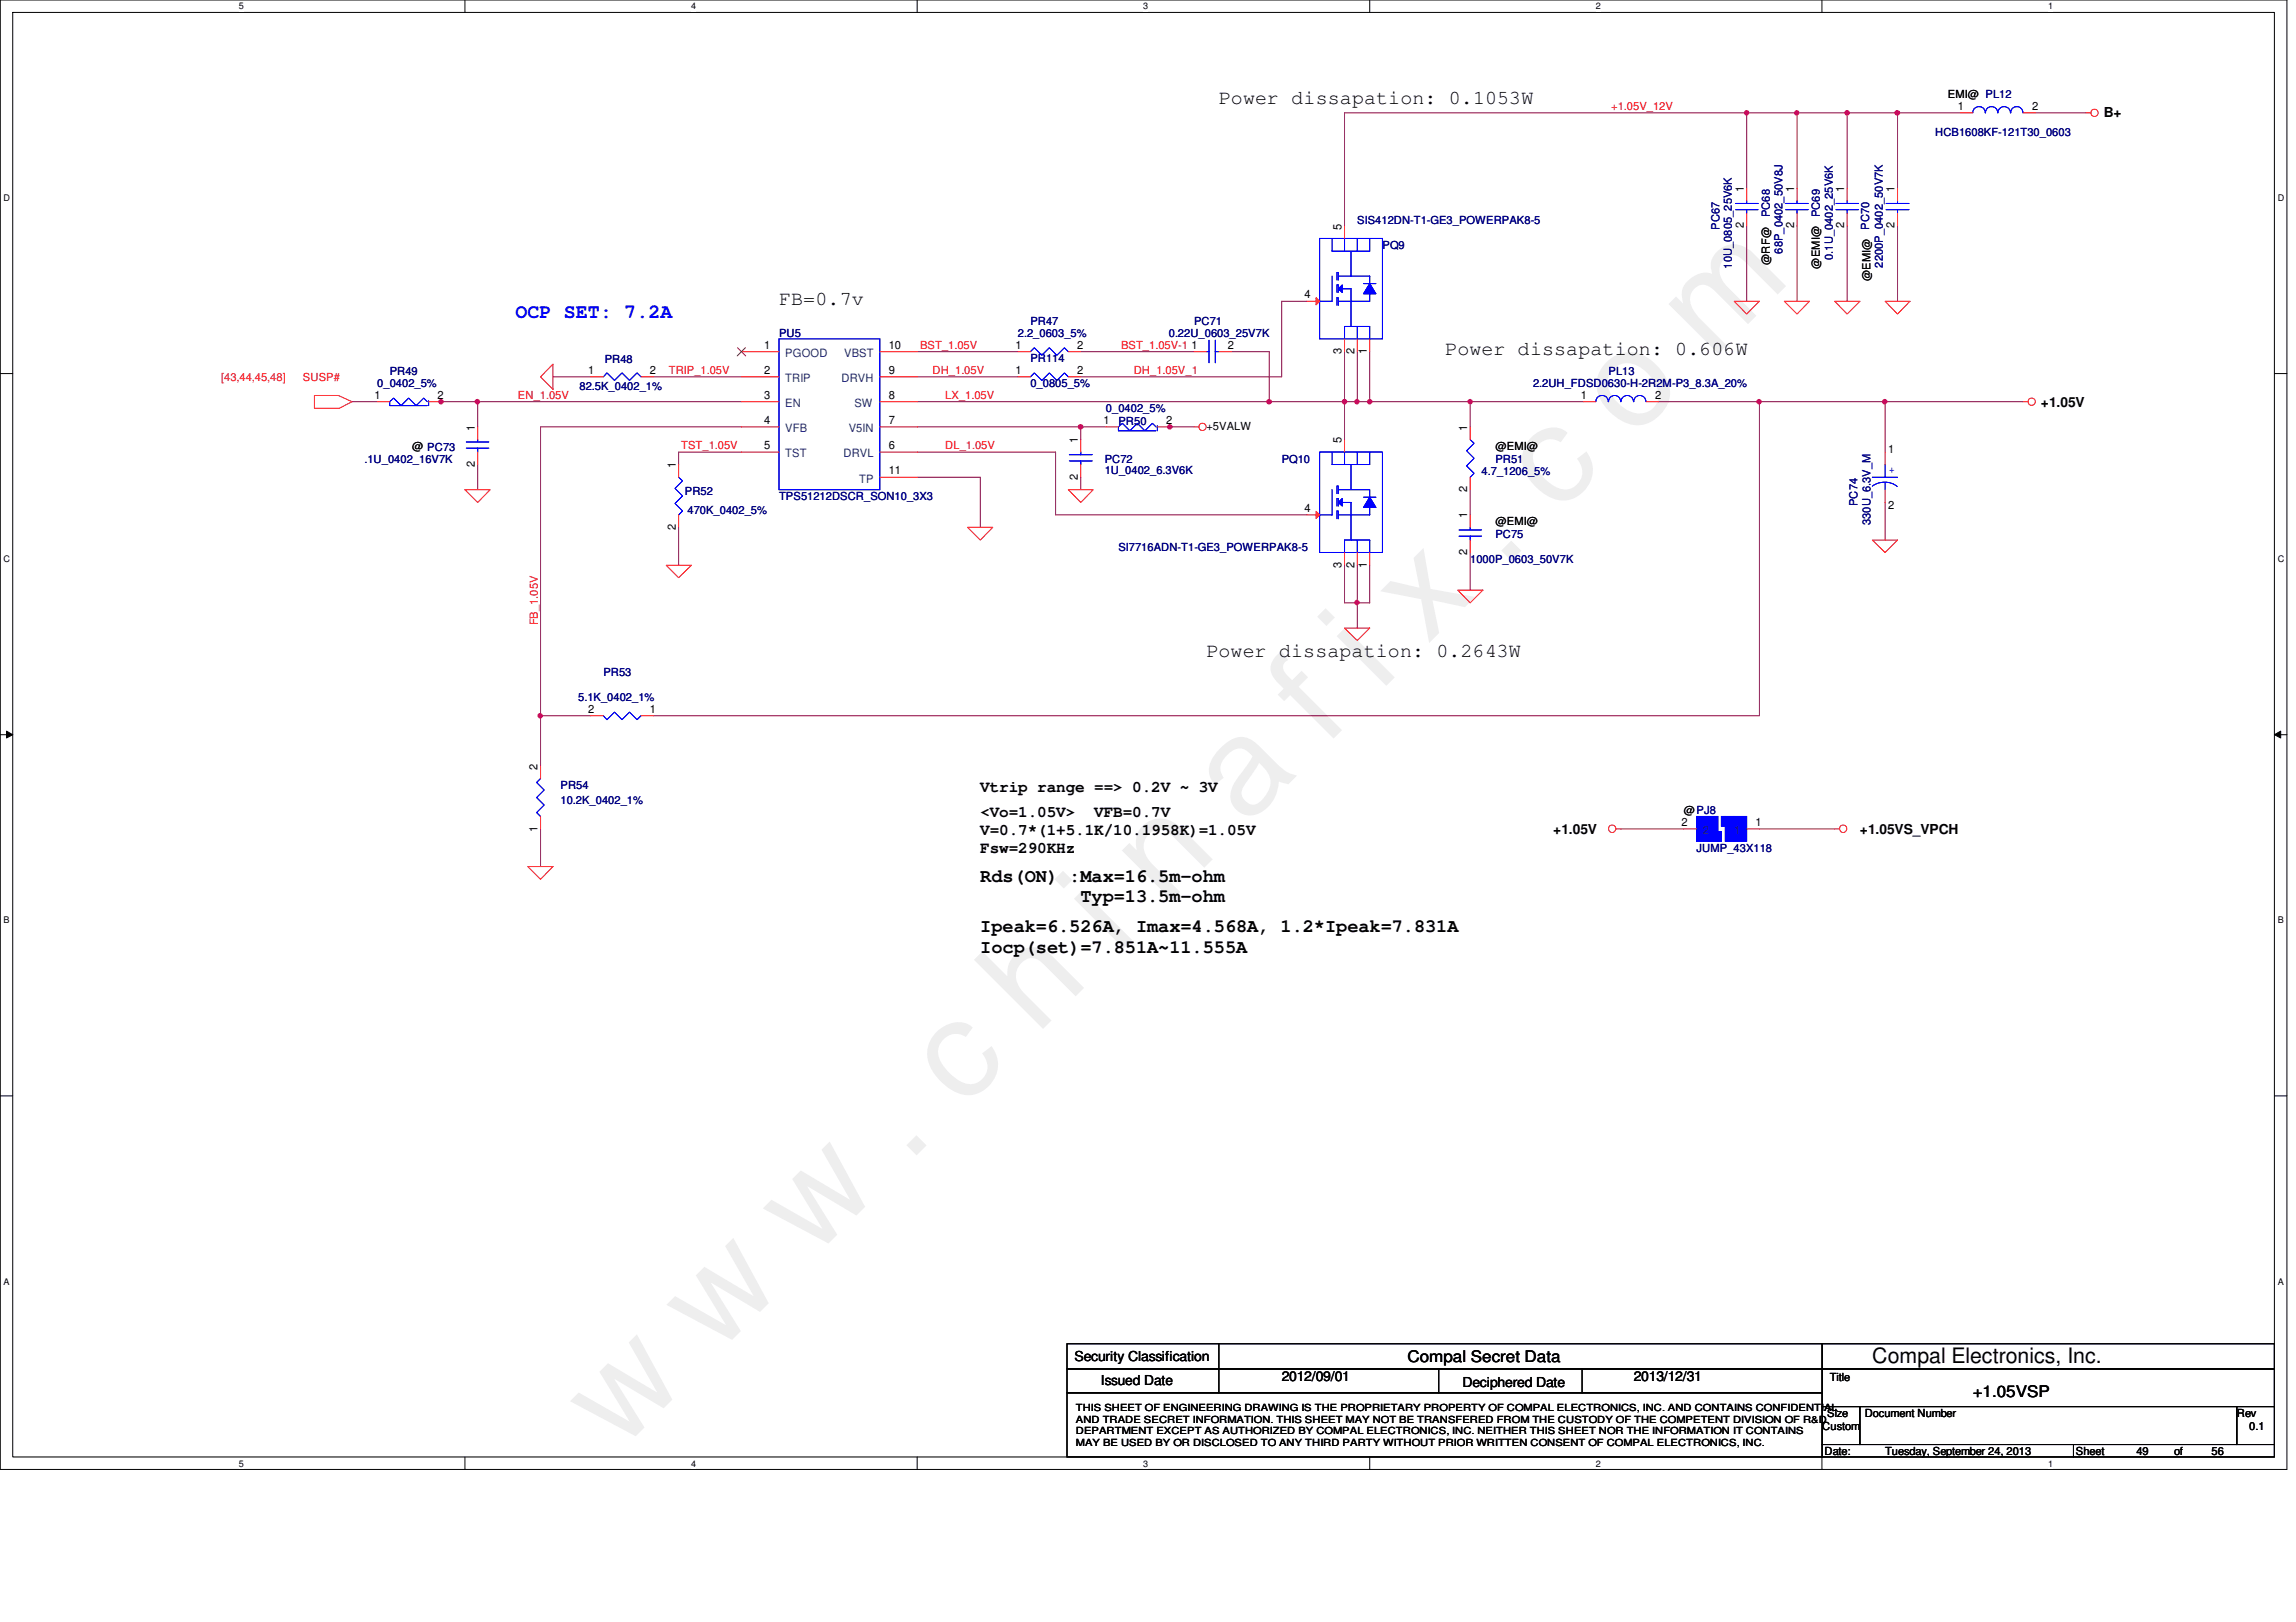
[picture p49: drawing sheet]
<svg xmlns="http://www.w3.org/2000/svg" width="297mm" height="210mm" viewBox="0 0 297 210" stroke-linecap="round" stroke-linejoin="round" font-family="sans-serif">
<defs><g id="words">
<text font-size="17.6" fill="#f0f" x="80.1" y="188" transform="rotate(-45 80.1 188)">w w w . c h i n a f i x . c o m</text>
<text font-size="2.8" x="242.2" y="176.4">Compal Electronics, Inc.</text>
<g font-size="2.6">
<text x="157.7" y="13.4">Power dissapation: 0.1053W</text>
<text x="100.8" y="39.5">FB=0.7v</text>
<text x="187" y="45.9">Power dissapation: 0.606W</text>
<text x="156.1" y="85">Power dissapation: 0.2643W</text>
</g>
<text font-size="2.6" fill="#00f" x="66.7" y="41.1">OCP SET: 7.2A</text>
<g font-size="2.4">
<text x="126.8" y="114.1">Rds(ON) :Max=16.5m-ohm</text>
<text x="139.8" y="116.8">Typ=13.5m-ohm</text>
<text x="126.8" y="120.6">Ipeak=6.526A, Imax=4.568A, 1.2*Ipeak=7.831A</text>
<text x="126.8" y="123.3">Iocp(set)=7.851A~11.555A</text>
</g>
<g font-size="2.1">
<text x="126.8" y="102.4">Vtrip range ==&gt; 0.2V ~ 3V</text>
<text x="126.8" y="105.7">&lt;Vo=1.05V&gt;</text>
<text x="141.6" y="105.7">VFB=0.7V</text>
<text x="126.8" y="108">V=0.7*(1+5.1K/10.1958K)=1.05V</text>
<text x="126.8" y="110.4">Fsw=290KHz</text>
<text x="182.1" y="176.3">Compal Secret Data</text>
<text x="255.2" y="180.7">+1.05VSP</text>
</g>
<g font-size="1.8">
<text x="272.2" y="15.1">B+</text>
<text x="264" y="52.7">+1.05V</text>
<text x="201" y="107.9">+1.05V</text>
<text x="240.6" y="107.9">+1.05VS_VPCH</text>
<text x="139" y="176.2">Security Classification</text>
<text x="142.4" y="179.3">Issued Date</text>
<text x="165.8" y="178.8">2012/09/01</text>
<text x="189.2" y="179.5">Deciphered Date</text>
<text x="211.4" y="178.8">2013/12/31</text>
</g>
<g font-size="1.5">
<text x="253.3" y="14.2">1</text>
<text x="262.9" y="14.2">2</text>
<text x="173.6" y="29.7" transform="rotate(-90 173.6 29.7)">5</text>
<text x="225.6" y="29.5" transform="rotate(-90 225.6 29.5)">2</text>
<text x="225.6" y="24.8" transform="rotate(-90 225.6 24.8)">1</text>
<text x="232.1" y="29.5" transform="rotate(-90 232.1 29.5)">2</text>
<text x="232.1" y="24.8" transform="rotate(-90 232.1 24.8)">1</text>
<text x="238.6" y="29.5" transform="rotate(-90 238.6 29.5)">2</text>
<text x="238.6" y="24.8" transform="rotate(-90 238.6 24.8)">1</text>
<text x="245.1" y="29.5" transform="rotate(-90 245.1 29.5)">2</text>
<text x="245.1" y="24.8" transform="rotate(-90 245.1 24.8)">1</text>
<text x="168.8" y="38.6">4</text>
<text x="98.8" y="45.1">1</text>
<text x="115" y="45.1">10</text>
<text x="131.4" y="45.1">1</text>
<text x="139.4" y="45.1">2</text>
<text x="154.1" y="45.1">1</text>
<text x="158.8" y="45.1">2</text>
<text x="173.6" y="45.8" transform="rotate(-90 173.6 45.8)">3</text>
<text x="175.2" y="45.8" transform="rotate(-90 175.2 45.8)">2</text>
<text x="176.8" y="45.8" transform="rotate(-90 176.8 45.8)">1</text>
<text x="48.5" y="51.6">1</text>
<text x="56.6" y="51.6">2</text>
<text x="76.1" y="48.4">1</text>
<text x="84.1" y="48.4">2</text>
<text x="98.8" y="51.6">3</text>
<text x="98.8" y="48.4">2</text>
<text x="115" y="51.6">8</text>
<text x="115" y="48.4">9</text>
<text x="131.4" y="48.4">1</text>
<text x="139.4" y="48.4">2</text>
<text x="204.5" y="51.6">1</text>
<text x="214.1" y="51.6">2</text>
<text x="61.4" y="55.8" transform="rotate(-90 61.4 55.8)">1</text>
<text x="98.8" y="58.1">5</text>
<text x="98.8" y="54.9">4</text>
<text x="115" y="54.9">7</text>
<text x="115" y="58.1">6</text>
<text x="139.4" y="57.4" transform="rotate(-90 139.4 57.4)">1</text>
<text x="142.7" y="54.9">1</text>
<text x="150.9" y="54.9">2</text>
<text x="173.6" y="57.4" transform="rotate(-90 173.6 57.4)">5</text>
<text x="189.8" y="55.8" transform="rotate(-90 189.8 55.8)">1</text>
<text x="244.3" y="58.6">1</text>
<text x="61.4" y="60.5" transform="rotate(-90 61.4 60.5)">2</text>
<text x="87.4" y="60.6" transform="rotate(-90 87.4 60.6)">1</text>
<text x="115" y="61.4">11</text>
<text x="139.4" y="62.1" transform="rotate(-90 139.4 62.1)">2</text>
<text x="189.8" y="63.7" transform="rotate(-90 189.8 63.7)">2</text>
<text x="244.3" y="65.9">2</text>
<text x="87.4" y="68.6" transform="rotate(-90 87.4 68.6)">2</text>
<text x="168.8" y="66.3">4</text>
<text x="189.8" y="71.8" transform="rotate(-90 189.8 71.8)">2</text>
<text x="189.8" y="67.1" transform="rotate(-90 189.8 67.1)">1</text>
<text x="173.6" y="73.4" transform="rotate(-90 173.6 73.4)">3</text>
<text x="175.2" y="73.4" transform="rotate(-90 175.2 73.4)">2</text>
<text x="176.8" y="73.4" transform="rotate(-90 176.8 73.4)">1</text>
<text x="76.1" y="92.2">2</text>
<text x="84.1" y="92.2">1</text>
<text x="69.6" y="99.6" transform="rotate(-90 69.6 99.6)">2</text>
<text x="69.6" y="107.6" transform="rotate(-90 69.6 107.6)">1</text>
<text x="217.5" y="106.9">2</text>
<text x="227.1" y="106.9">1</text>
</g>
<g font-size="1.5" fill="#004080">
<text x="101.6" y="46.2">PGOOD</text>
<text x="109.2" y="46.2">VBST</text>
<text x="101.6" y="52.7">EN</text>
<text x="101.6" y="49.4">TRIP</text>
<text x="108.9" y="49.4">DRVH</text>
<text x="110.5" y="52.7">SW</text>
<text x="101.6" y="59.2">TST</text>
<text x="101.6" y="55.9">VFB</text>
<text x="109.1" y="59.2">DRVL</text>
<text x="109.8" y="55.9">V5IN</text>
<text x="111.2" y="62.4">TP</text>
<text x="220.3" y="107.9">2</text>
<text x="224.4" y="107.9">1</text>
</g>
<g font-size="1.4" fill="#f00">
<text x="208.4" y="14.3">+1.05V_12V</text>
<text x="119" y="45.2">BST_1.05V</text>
<text x="145" y="45.2">BST_1.05V-1</text>
<text x="28.6" y="49.3">[43,44,45,48]</text>
<text x="39.2" y="49.3">SUSP#</text>
<text x="67" y="51.6">EN_1.05V</text>
<text x="86.5" y="48.4">TRIP_1.05V</text>
<text x="120.6" y="48.4">DH_1.05V</text>
<text x="122.3" y="51.6">LX_1.05V</text>
<text x="146.7" y="48.4">DH_1.05V_1</text>
<text x="88.1" y="58.2">TST_1.05V</text>
<text x="122.3" y="58.2">DL_1.05V</text>
<text x="69.6" y="80.9" transform="rotate(-90 69.6 80.9)">FB_1.05V</text>
</g>
<g font-size="1.4" fill="#000080">
<text x="250.4" y="17.6">HCB1608KF-121T30_0603</text>
<text x="175.6" y="29">SIS412DN-T1-GE3_POWERPAK8-5</text>
<text x="222.5" y="29.7" transform="rotate(-90 222.5 29.7)">PC67</text>
<text x="229" y="28.1" transform="rotate(-90 229 28.1)">PC68</text>
<text x="235.5" y="28.1" transform="rotate(-90 235.5 28.1)">PC69</text>
<text x="241.8" y="29.7" transform="rotate(-90 241.8 29.7)">PC70</text>
<text x="178.9" y="32.2">PQ9</text>
<text x="224.1" y="34.8" transform="rotate(-90 224.1 34.8)">10U_0805_25V6K</text>
<text x="230.6" y="32.8" transform="rotate(-90 230.6 32.8)">68P_0402_50V8J</text>
<text x="237.1" y="33.6" transform="rotate(-90 237.1 33.6)">0.1U_0402_25V6K</text>
<text x="243.6" y="34.6" transform="rotate(-90 243.6 34.6)">2200P_0402_50V7K</text>
<text x="133.3" y="42">PR47</text>
<text x="154.5" y="42">PC71</text>
<text x="78.2" y="47">PR48</text>
<text x="100.8" y="43.6">PU5</text>
<text x="131.7" y="43.6">2.2_0603_5%</text>
<text x="133.3" y="46.9">PR114</text>
<text x="151.2" y="43.6">0.22U_0603_25V7K</text>
<text x="48.8" y="50.1">0_0402_5%</text>
<text x="50.4" y="48.5">PR49</text>
<text x="75" y="50.4">82.5K_0402_1%</text>
<text x="133.3" y="50.1">0_0805_5%</text>
<text x="143.1" y="53.3">0_0402_5%</text>
<text x="198.3" y="50.1">2.2UH_FDSD0630-H-2R2M-P3_8.3A_20%</text>
<text x="208.1" y="48.5">PL13</text>
<text x="47.2" y="59.9">.1U_0402_16V7K</text>
<text x="142.9" y="59.9">PC72</text>
<text x="144.7" y="55">PR50</text>
<text x="165.8" y="59.9">PQ10</text>
<text x="193.5" y="59.9">PR51</text>
<text x="88.6" y="64.1">PR52</text>
<text x="100.8" y="64.7">TPS51212DSCR_SON10_3X3</text>
<text x="142.9" y="61.3">1U_0402_6.3V6K</text>
<text x="191.7" y="61.5">4.7_1206_5%</text>
<text x="240.3" y="65.5" transform="rotate(-90 240.3 65.5)">PC74</text>
<text x="88.9" y="66.5">470K_0402_5%</text>
<text x="144.7" y="71.2">SI7716ADN-T1-GE3_POWERPAK8-5</text>
<text x="193.5" y="69.6">PC75</text>
<text x="242" y="67.9" transform="rotate(-90 242 67.9)">330U_6.3V_M</text>
<text x="190.2" y="72.9">1000P_0603_50V7K</text>
<text x="78.1" y="87.5">PR53</text>
<text x="74.8" y="90.8">5.1K_0402_1%</text>
<text x="72.5" y="102.1">PR54</text>
<text x="72.5" y="104.1">10.2K_0402_1%</text>
<text x="219.5" y="110.2">JUMP_43X118</text>
</g>
<g font-size="1.4">
<text x="252" y="12.7">EMI@ PL12</text>
<text x="229" y="34.3" transform="rotate(-90 229 34.3)">@RF@</text>
<text x="235.5" y="34.8" transform="rotate(-90 235.5 34.8)">@EMI@</text>
<text x="242" y="36.4" transform="rotate(-90 242 36.4)">@EMI@</text>
<text x="53.3" y="58.3">@ PC73</text>
<text x="156.1" y="55.6">+5VALW</text>
<text x="193.5" y="58.3">@EMI@</text>
<text x="193.5" y="68">@EMI@</text>
<text x="217.8" y="105.4">@PJ8</text>
<text x="236.7" y="178.7">Title</text>
<text x="235.8" y="185">Custom</text>
<text x="236.4" y="183.4">Size</text>
<text x="241.3" y="183.4">Document Number</text>
<text x="289.4" y="183.4">Rev</text>
<text x="291" y="185">0.1</text>
<text x="236" y="188.3">Date:</text>
<text x="243.9" y="188.3">Tuesday, September 24, 2013</text>
<text x="268.6" y="188.3">Sheet</text>
<text x="276.4" y="188.3">49</text>
<text x="281.3" y="188.3">of</text>
<text x="286.1" y="188.3">56</text>
</g>
<text font-size="1.4" fill="#00f" x="244.3" y="61.2">+</text>
<g font-size="1.3">
<text x="139.2" y="182.6">THIS SHEET OF ENGINEERING DRAWING IS THE PROPRIETARY PROPERTY OF COMPAL ELECTRONICS, INC. AND CONTAINS CONFIDENTIAL</text>
<text x="139.2" y="184.1">AND TRADE SECRET INFORMATION. THIS SHEET MAY NOT BE TRANSFERED FROM THE CUSTODY OF THE COMPETENT DIVISION OF R&amp;D</text>
<text x="139.2" y="185.6">DEPARTMENT EXCEPT AS AUTHORIZED BY COMPAL ELECTRONICS, INC. NEITHER THIS SHEET NOR THE INFORMATION IT CONTAINS</text>
<text x="139.2" y="187.2">MAY BE USED BY OR DISCLOSED TO ANY THIRD PARTY WITHOUT PRIOR WRITTEN CONSENT OF COMPAL ELECTRONICS, INC.</text>
</g>
<g font-size="1.2">
<text x="30.9" y="1.2">5</text>
<text x="89.4" y="1.2">4</text>
<text x="147.9" y="1.2">3</text>
<text x="206.5" y="1.2">2</text>
<text x="265" y="1.2">1</text>
<text x=".5" y="26">D</text>
<text x="294.7" y="26">D</text>
<text x=".5" y="72.8">C</text>
<text x="294.7" y="72.8">C</text>
<text x=".5" y="119.5">B</text>
<text x="294.7" y="119.5">B</text>
<text x=".5" y="166.2">A</text>
<text x="294.7" y="166.2">A</text>
<text x="30.9" y="189.8">5</text>
<text x="89.4" y="189.8">4</text>
<text x="147.9" y="189.8">3</text>
<text x="206.5" y="189.8">2</text>
<text x="265" y="189.8">1</text>
</g>
</g></defs>
<path d="M1.6 1.6h292.6v186.9h-292.6zM295.9 0h-295.9v190.2M295.9 0v190.2M.1 190.2h295.8" fill="none" stroke="#000" stroke-width=".13"/>
<g fill="#fff">
<path d="M30.9 .2h.6v1.3h-.6z"/>
<path d="M30.9 188.7h.6v1.3h-.6z"/>
</g>
<path d="M60.2 0v1.6M60.2 188.6v1.6" fill="none" stroke="#000" stroke-width=".13"/>
<path d="M89.4 .2h.6v1.3h-.6z" fill="#fff"/>
<path d="M118.7 0v1.6" fill="none" stroke="#000" stroke-width=".13"/>
<path d="M147.9 .2h.6v1.3h-.6z" fill="#fff"/>
<path d="M177.2 0v1.6" fill="none" stroke="#000" stroke-width=".13"/>
<path d="M206.4 .2h.6v1.3h-.6z" fill="#fff"/>
<path d="M235.7 0v1.6" fill="none" stroke="#000" stroke-width=".13"/>
<g fill="#fff">
<path d="M264.9 .2h.6v1.3h-.6z"/>
<path d="M264.9 188.7h.6v1.3h-.6z"/>
<path d="M.5 25h.8v1.3h-.8z"/>
<path d="M294.7 25h.8v1.3h-.8z"/>
<path d="M.5 71.7h.8v1.3h-.8z"/>
<path d="M294.7 71.7h.8v1.3h-.8z"/>
</g>
<path d="M0 48.3h1.6M294.3 48.3h1.6" fill="none" stroke="#000" stroke-width=".13"/>
<g fill="#fff">
<path d="M.5 118.4h.7v1.4h-.7z"/>
<path d="M294.7 118.4h.7v1.4h-.7z"/>
</g>
<path d="M0 95.1h1.6M.8 94.6l.8 .5-.8 .4zM294.3 95.1l.8-.5v.9zM294.3 95.1h1.6" fill="none" stroke="#000" stroke-width=".13"/>
<path d="M.8 94.6l.8 .5-.8 .4zM294.3 95.1l.8-.5v.9z" fill="#000"/>
<g fill="#fff">
<path d="M.5 165.2h.7v1.3h-.7z"/>
<path d="M294.7 165.2h.7v1.3h-.7z"/>
</g>
<path d="M0 141.8h1.6M294.3 141.8h1.6" fill="none" stroke="#000" stroke-width=".13"/>
<path d="M61.8 52h34.1M69.9 55.2v37.4" fill="none" stroke="#800040" stroke-width=".13"/>
<circle cx="61.8" cy="52" r=".3" fill="#f0f"/>
<circle cx="61.8" cy="52" r=".3" fill="none" stroke="#f0f" stroke-width=".13"/>
<path d="M173.9 14.6v14.7M245.5 14.6h8.1M263.4 14.6h6.5M118.7 52h45.5M227.6 52h16.3v6.5M61.8 60.1v3.3M243.9 65v4.9" fill="none" stroke="#800040" stroke-width=".13"/>
<circle cx="245.5" cy="14.6" r=".31" fill="#f0f"/>
<circle cx="245.5" cy="14.6" r=".31" fill="none" stroke="#f0f" stroke-width=".13"/>
<path d="M173.9 14.6h52.1v9.8M226 14.6h6.5" fill="none" stroke="#800040" stroke-width=".13"/>
<circle cx="226" cy="14.6" r=".3" fill="#f0f"/>
<circle cx="226" cy="14.6" r=".3" fill="none" stroke="#f0f" stroke-width=".13"/>
<path d="M239 24.4v-9.8h-6.5v9.8M61.8 52v3.2M136.6 66.6h32.5M84.5 92.6h143.1M227.6 107.3h9.8" fill="none" stroke="#800040" stroke-width=".13"/>
<circle cx="232.4" cy="14.6" r=".3" fill="#f0f"/>
<circle cx="232.4" cy="14.6" r=".3" fill="none" stroke="#f0f" stroke-width=".13"/>
<path d="M239 14.6h6.5v9.8" fill="none" stroke="#800040" stroke-width=".13"/>
<circle cx="239" cy="14.6" r=".3" fill="#f0f"/>
<circle cx="239" cy="14.6" r=".3" fill="none" stroke="#f0f" stroke-width=".13"/>
<path d="M239 29.3v9.7M245.5 29.3v9.7M227.6 52v40.6M243.9 52h17.8" fill="none" stroke="#800040" stroke-width=".13"/>
<circle cx="243.8" cy="52" r=".3" fill="#f0f"/>
<circle cx="243.8" cy="52" r=".3" fill="none" stroke="#f0f" stroke-width=".13"/>
<path d="M56.9 52h.2" fill="none" stroke="#800040" stroke-width=".13"/>
<circle cx="57.1" cy="52" r=".3" fill="#f0f"/>
<circle cx="57.1" cy="52" r=".3" fill="none" stroke="#f0f" stroke-width=".13"/>
<path d="M45.5 52h3.3M57.1 52h4.7" fill="none" stroke="#800040" stroke-width=".13"/>
<g fill="none" stroke="#f00" stroke-width=".13">
<path d="M253.6 14.6h1.6M261.7 14.6h1.7M269.9 14.6h.6M237.4 39h3.2l-1.6 1.6zM239 24.4v1.6M239 27.6v1.7M243.9 39h3.2l-1.6 1.6zM245.5 24.4v1.6M245.5 27.6v1.7M40.7 51.2h3.1l1.7 .8-1.6 .8h-3.2zM48.8 52h1.6M55.5 52h1.6"/>
<path d="M61.8 55.2v1.7M61.8 58.5v1.6M243.9 58.5v1.6M261.7 52h.7M60.2 63.4h3.2l-1.6 1.6zM242.2 69.9h3.3l-1.6 1.6zM243.9 63.4v1.6M237.4 107.3h.6"/>
<circle cx="271" cy="14.6" r=".47"/>
<circle cx="262.8" cy="52" r=".47"/>
<circle cx="238.4" cy="107.2" r=".48"/>
</g>
<path d="M138 173.9h97.7v3.3h-97.7zM138 177.2h97.7v3h-97.7zM235.7 173.9h58.5v3.3h-58.5zM235.7 177.2h58.5v4.8h-58.5zM138 180.2h97.7v8.3h-97.7zM235.7 182h4.9v4.9h-4.9zM235.7 186.9h32.6v1.6h-32.6zM240.6 182h48.8v4.9h-48.8zM268.3 186.9h25.9v1.6h-25.9zM289.4 182h4.8v4.9h-4.8z" fill="none" stroke="#000" stroke-width=".13"/>
<g fill="none" stroke="#00f" stroke-width=".13">
<path d="M255.2 14.6a.8 .8 0 0 1 .8-.8 .8 .8 0 0 1 .8 .8M256.9 14.6a.78 .78 0 0 1 .8-.8 .78 .78 0 0 1 .7 .8M258.5 14.6a.8 .8 0 0 1 .8-.8 .8 .8 0 0 1 .8 .8M260.1 14.6a.78 .78 0 0 1 .8-.8 .78 .78 0 0 1 .8 .8M237.5 27.1h2.9M237.5 26.3h2.9M239 26v.3M239 27.1v.5M244 27.1h3M244 26.3h3M245.5 26v.3M245.5 27.1v.5"/>
<path d="M55.3 52l-.5-.5-1 1-.9-1-1 1-1-1-.5 .5v.5h4.9M55.5 51.9v.6M60.3 58h2.9M60.3 57.2h2.9M61.8 56.9v.3M61.8 58v.5M242.2 61.8h3.3M242.2 62.9a2.71 2.71 0 0 1 3.2 0M243.9 60.1v1.7M243.9 62.4v1"/>
</g>
<circle cx="61.8" cy="52" r=".3" fill="#f0f"/>
<circle cx="61.8" cy="52" r=".3" fill="none" stroke="#f0f" stroke-width=".13"/>
<circle cx="245.5" cy="14.6" r=".31" fill="#f0f"/>
<circle cx="245.5" cy="14.6" r=".31" fill="none" stroke="#f0f" stroke-width=".13"/>
<circle cx="226" cy="14.6" r=".3" fill="#f0f"/>
<circle cx="226" cy="14.6" r=".3" fill="none" stroke="#f0f" stroke-width=".13"/>
<circle cx="232.4" cy="14.6" r=".3" fill="#f0f"/>
<circle cx="232.4" cy="14.6" r=".3" fill="none" stroke="#f0f" stroke-width=".13"/>
<circle cx="239" cy="14.6" r=".3" fill="#f0f"/>
<circle cx="239" cy="14.6" r=".3" fill="none" stroke="#f0f" stroke-width=".13"/>
<circle cx="243.8" cy="52" r=".3" fill="#f0f"/>
<circle cx="243.8" cy="52" r=".3" fill="none" stroke="#f0f" stroke-width=".13"/>
<circle cx="57.1" cy="52" r=".3" fill="#f0f"/>
<circle cx="57.1" cy="52" r=".3" fill="none" stroke="#f0f" stroke-width=".13"/>
<use href="#words"/>
</svg>
